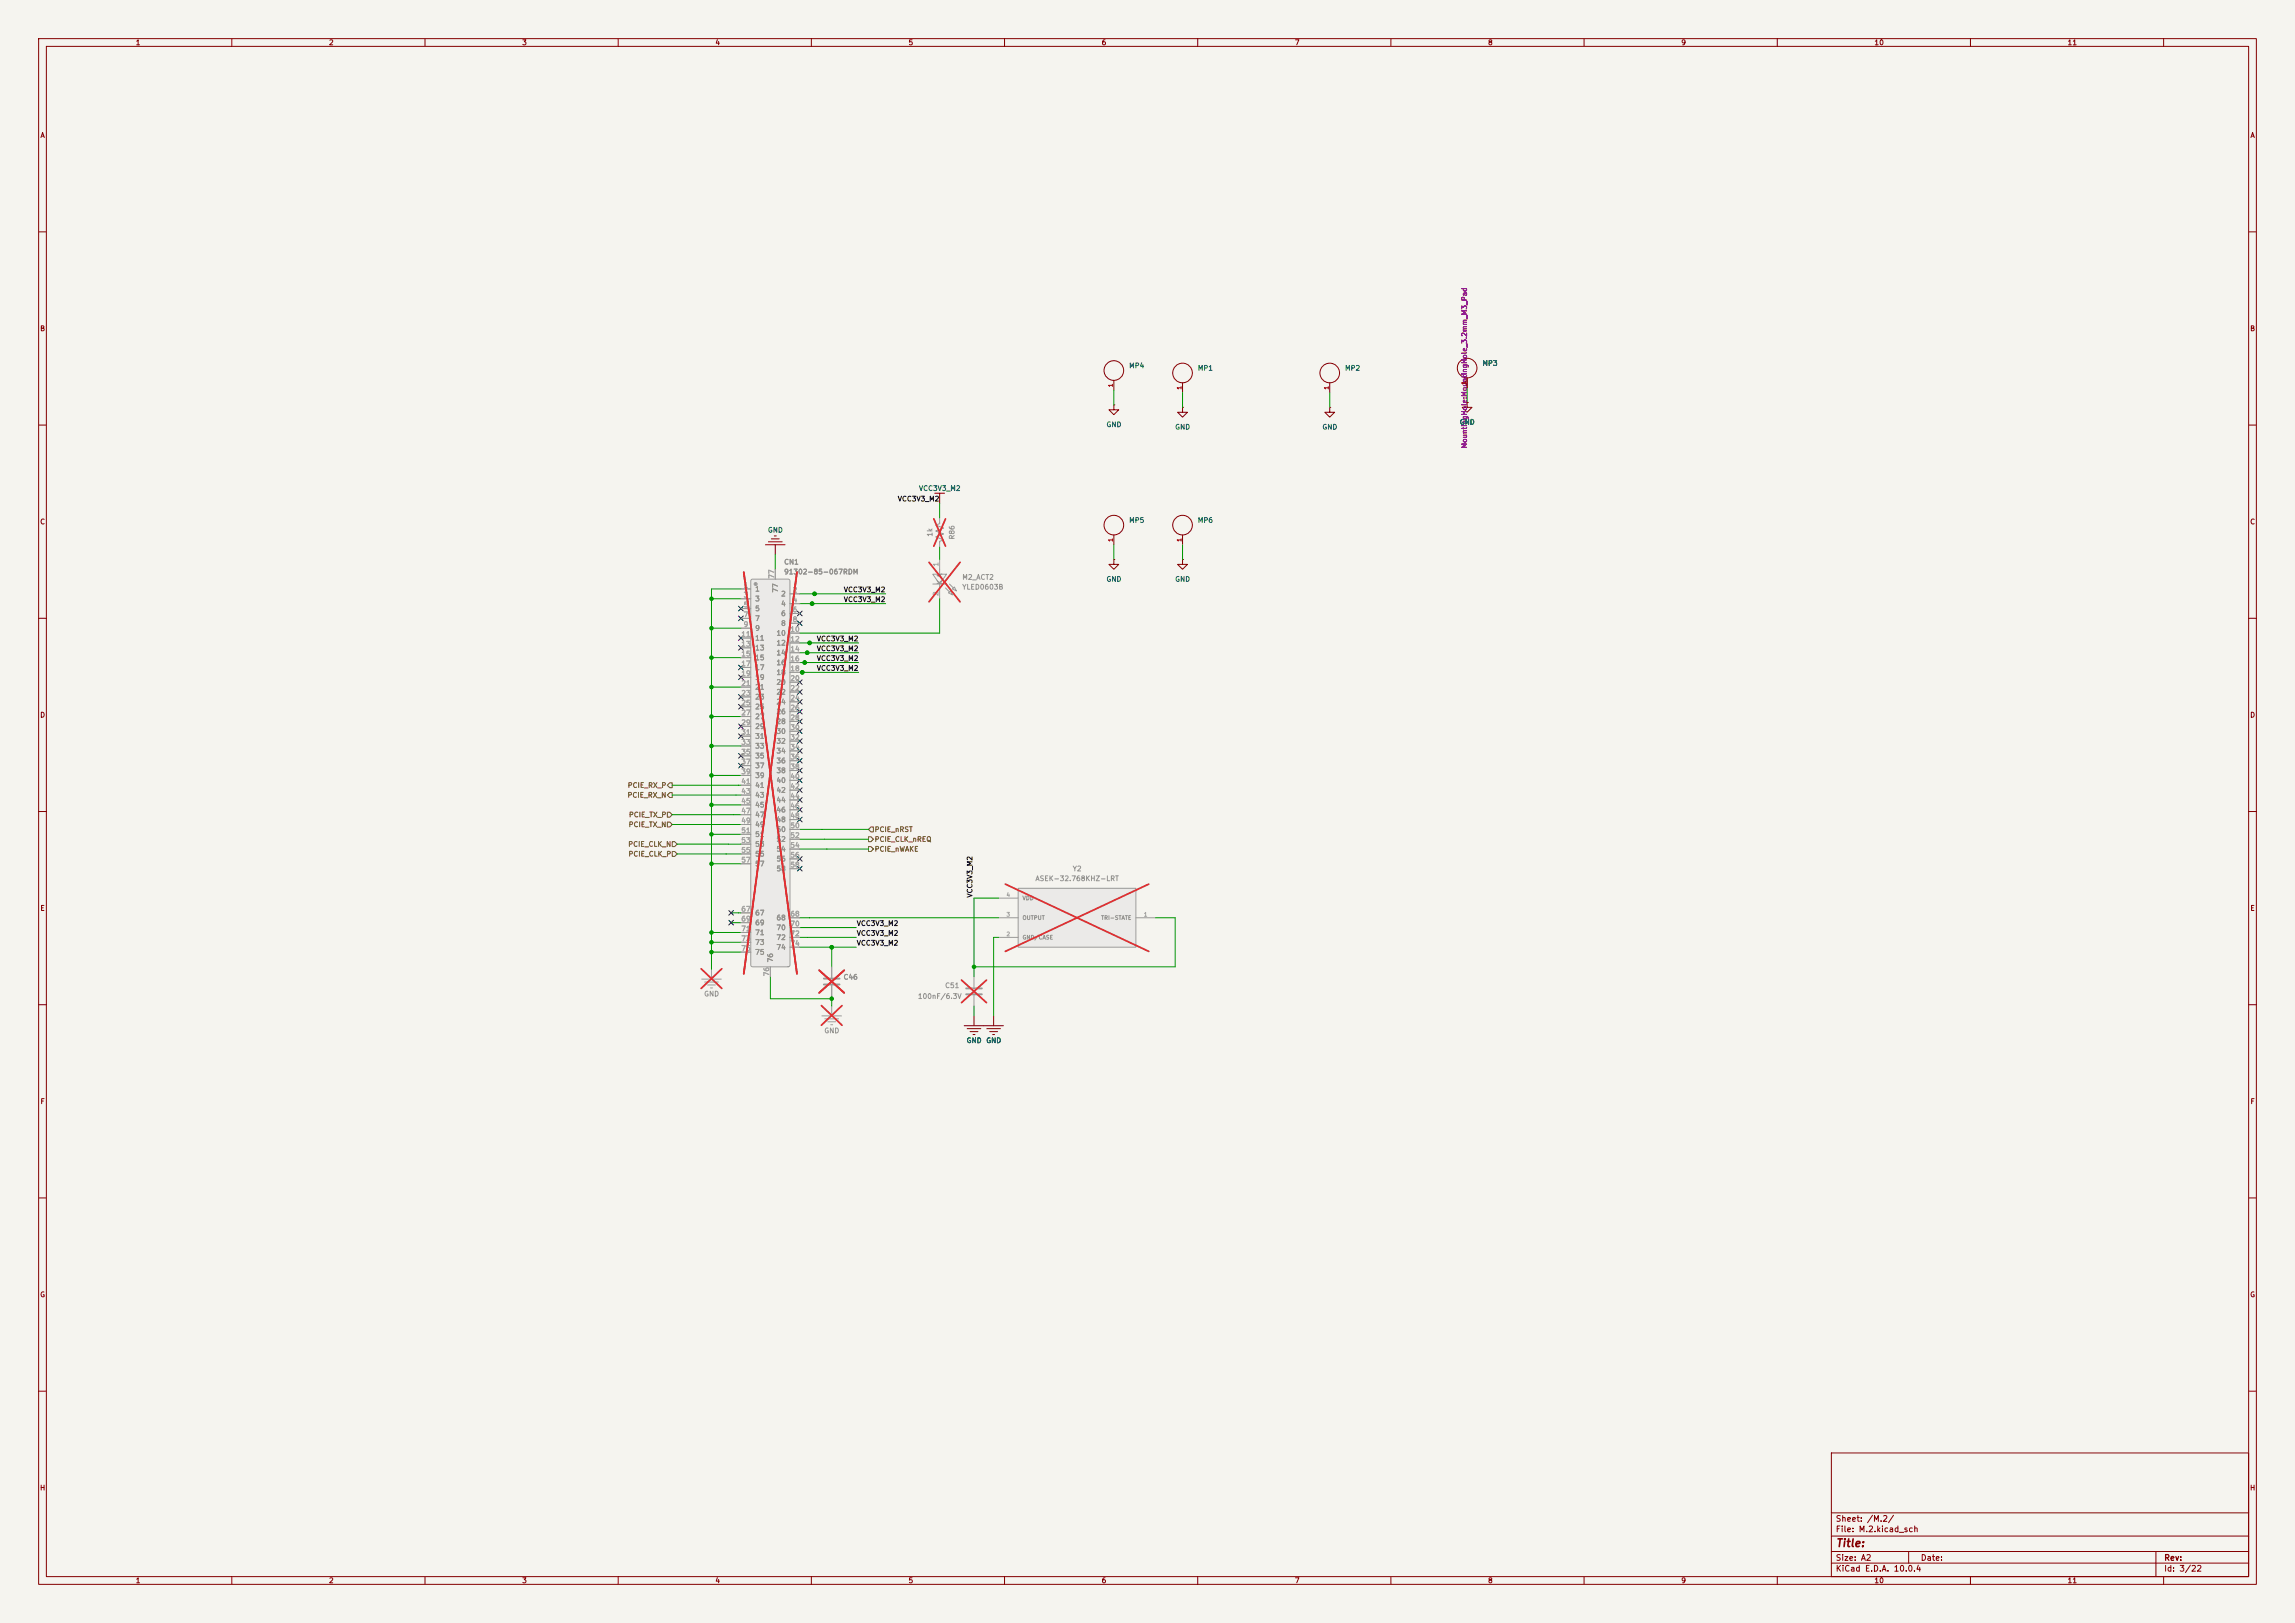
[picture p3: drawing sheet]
<svg xmlns="http://www.w3.org/2000/svg" width="594mm" height="420mm" viewBox="0 0 594 420" stroke-linecap="round" stroke-linejoin="round" font-family="sans-serif">
<defs><g id="words">
<text font-size="2" fill="#840000" x="475" y="400.8">Title:</text>
<g font-size="1.5" fill="#840000">
<text x="475" y="394.1">Sheet: /M.2/</text>
<text x="475" y="396.8">File: M.2.kicad_sch</text>
<text x="475" y="407">KiCad E.D.A. 10.0.4</text>
<text x="475" y="404.2">Size: A2</text>
<text x="497" y="404.2">Date:</text>
<text x="560" y="404.2">Rev:</text>
<text x="560" y="407">Id: 3/22</text>
</g>
<g font-size="1.3" fill="#840000">
<text x="35" y="12">1</text>
<text x="85" y="12">2</text>
<text x="135" y="12">3</text>
<text x="185" y="12">4</text>
<text x="235" y="12">5</text>
<text x="285" y="12">6</text>
<text x="335" y="12">7</text>
<text x="385" y="12">8</text>
<text x="435" y="12">9</text>
<text x="485" y="12">10</text>
<text x="535" y="12">11</text>
<text x="10.3" y="36">A</text>
<text x="582.3" y="36">A</text>
<text x="10.3" y="86">B</text>
<text x="582.3" y="86">B</text>
<text x="10.3" y="136">C</text>
<text x="582.3" y="136">C</text>
<text x="10.3" y="186">D</text>
<text x="582.3" y="186">D</text>
<text x="10.3" y="236">E</text>
<text x="582.3" y="236">E</text>
<text x="10.3" y="286">F</text>
<text x="582.3" y="286">F</text>
<text x="10.3" y="336">G</text>
<text x="582.3" y="336">G</text>
<text x="10.2" y="386">H</text>
<text x="582.2" y="386">H</text>
<text x="35" y="410">1</text>
<text x="85" y="410">2</text>
<text x="135" y="410">3</text>
<text x="185" y="410">4</text>
<text x="235" y="410">5</text>
<text x="285" y="410">6</text>
<text x="335" y="410">7</text>
<text x="385" y="410">8</text>
<text x="435" y="410">9</text>
<text x="485" y="410">10</text>
<text x="535" y="410">11</text>
</g>
<g font-size="1.3" fill="#006464">
<text x="292.1" y="95.6">MP4</text>
<text x="383.5" y="95">MP3</text>
<text x="309.9" y="96.2">MP1</text>
<text x="348" y="96.2">MP2</text>
<text x="286.3" y="110.8">GND</text>
<text x="304" y="111.5">GND</text>
<text x="342.1" y="111.5">GND</text>
<text x="377.7" y="110.2">GND</text>
<text x="237.7" y="127.3">VCC3V3_M2</text>
<text x="292.1" y="135.6">MP5</text>
<text x="309.9" y="135.6">MP6</text>
<text x="198.6" y="138.1">GND</text>
<text x="286.3" y="150.8">GND</text>
<text x="304" y="150.8">GND</text>
<text x="250.1" y="270.2">GND</text>
<text x="255.1" y="270.2">GND</text>
</g>
<text font-size="1.3" fill="#840084" x="380" y="116.2" transform="rotate(-90 380 116.2)">MountingHole:MountingHole_3.2mm_M3_Pad</text>
<g font-size="1.3" fill="#0f0f0f">
<text x="232.2" y="130.1">VCC3V3_M2</text>
<text x="218.3" y="153.5">VCC3V3_M2</text>
<text x="218.3" y="156.1">VCC3V3_M2</text>
<text x="211.3" y="166.2">VCC3V3_M2</text>
<text x="211.3" y="171.3">VCC3V3_M2</text>
<text x="211.3" y="173.9">VCC3V3_M2</text>
<text x="211.3" y="168.8">VCC3V3_M2</text>
<text x="252" y="232.4" transform="rotate(-90 252 232.4)">VCC3V3_M2</text>
<text x="221.6" y="239.9">VCC3V3_M2</text>
<text x="221.6" y="242.4">VCC3V3_M2</text>
<text x="221.6" y="245">VCC3V3_M2</text>
</g>
<g font-size="1.3" fill="#939391">
<text x="241.6" y="139" transform="rotate(-90 241.6 139)">1k</text>
<text x="247.4" y="139.7" transform="rotate(-90 247.4 139.7)">R86</text>
<text x="202.8" y="146.4">CN1</text>
<text x="202.8" y="148.9">91302-85-067RDM</text>
<text x="195.3" y="153.4">1</text>
<text x="195.3" y="155.9">3</text>
<text x="201.6" y="153.5" transform="rotate(-90 201.6 153.5)">77</text>
<text x="202" y="154.6">2</text>
<text x="244.2" y="151.4" transform="rotate(-90 244.2 151.4)">K A</text>
<text x="248.9" y="152.9">YLED0603B</text>
<text x="248.9" y="150.3">M2_ACT2</text>
<text x="195.3" y="158.5">5</text>
<text x="195.3" y="161">7</text>
<text x="202" y="157.2">4</text>
<text x="202" y="159.7">6</text>
<text x="195.3" y="163.5">9</text>
<text x="195.3" y="166.1">11</text>
<text x="200.8" y="164.8">10</text>
<text x="200.8" y="167.3">12</text>
<text x="202" y="162.3">8</text>
<text x="195.3" y="168.6">13</text>
<text x="195.3" y="171.2">15</text>
<text x="195.3" y="173.7">17</text>
<text x="200.8" y="169.9">14</text>
<text x="200.8" y="172.4">16</text>
<text x="195.3" y="176.2">19</text>
<text x="195.3" y="178.8">21</text>
<text x="200.8" y="175">18</text>
<text x="200.8" y="177.5">20</text>
<text x="195.3" y="181.3">23</text>
<text x="195.3" y="183.9">25</text>
<text x="200.8" y="180">22</text>
<text x="200.8" y="182.6">24</text>
<text x="200.8" y="185.1">26</text>
<text x="195.3" y="186.4">27</text>
<text x="195.3" y="188.9">29</text>
<text x="195.3" y="191.5">31</text>
<text x="200.8" y="187.7">28</text>
<text x="200.8" y="190.2">30</text>
<text x="195.3" y="194">33</text>
<text x="195.3" y="196.6">35</text>
<text x="200.8" y="192.7">32</text>
<text x="200.8" y="195.3">34</text>
<text x="200.8" y="197.8">36</text>
<text x="195.3" y="199.1">37</text>
<text x="195.3" y="201.6">39</text>
<text x="200.8" y="200.4">38</text>
<text x="200.8" y="202.9">40</text>
<text x="195.3" y="204.2">41</text>
<text x="195.3" y="206.7">43</text>
<text x="195.3" y="209.3">45</text>
<text x="200.8" y="205.4">42</text>
<text x="200.8" y="208">44</text>
<text x="195.3" y="211.8">47</text>
<text x="195.3" y="214.3">49</text>
<text x="200.8" y="210.5">46</text>
<text x="200.8" y="213.1">48</text>
<text x="200.8" y="215.6">50</text>
<text x="195.3" y="216.9">51</text>
<text x="195.3" y="219.4">53</text>
<text x="195.3" y="222">55</text>
<text x="200.8" y="218.1">52</text>
<text x="200.8" y="220.7">54</text>
<text x="195.3" y="224.5">57</text>
<text x="200.8" y="223.2">56</text>
<text x="200.8" y="225.8">58</text>
<text x="277.5" y="225.8">Y2</text>
<text x="267.9" y="228.3">ASEK-32.768KHZ-LRT</text>
<text x="195.3" y="237.2">67</text>
<text x="195.3" y="239.7">69</text>
<text x="200.8" y="238.5">68</text>
<text x="195.3" y="242.3">71</text>
<text x="195.3" y="244.8">73</text>
<text x="200.8" y="241">70</text>
<text x="200.8" y="243.5">72</text>
<text x="195.3" y="247.4">75</text>
<text x="200.4" y="249.2" transform="rotate(-90 200.4 249.2)">76</text>
<text x="200.8" y="246.1">74</text>
<text x="218.2" y="253.8">C46</text>
<text x="244.5" y="256">C51</text>
<text x="182.1" y="258.1">GND</text>
<text x="237.4" y="258.8">100nF/6.3V</text>
<text x="213.2" y="267.7">GND</text>
</g>
<g font-size="1.3" fill="#a5a4a2">
<text x="200.6" y="149.9" transform="rotate(-90 200.6 149.9)">77</text>
<text x="243.2" y="146.8" transform="rotate(-90 243.2 146.8)">1</text>
<text x="192.3" y="152.4">1</text>
<text x="192.3" y="154.9">3</text>
<text x="205" y="153.6">2</text>
<text x="243.2" y="154.4" transform="rotate(-90 243.2 154.4)">2</text>
<text x="192.3" y="157.5">5</text>
<text x="192.3" y="160">7</text>
<text x="205" y="156.2">4</text>
<text x="205" y="158.7">6</text>
<text x="205" y="161.3">8</text>
<text x="191.7" y="165.1">11</text>
<text x="191.7" y="167.6">13</text>
<text x="192.3" y="162.5">9</text>
<text x="204.4" y="163.8">10</text>
<text x="204.4" y="166.3">12</text>
<text x="191.7" y="170.2">15</text>
<text x="191.7" y="172.7">17</text>
<text x="204.4" y="168.9">14</text>
<text x="204.4" y="171.4">16</text>
<text x="204.4" y="174">18</text>
<text x="191.7" y="175.2">19</text>
<text x="191.7" y="177.8">21</text>
<text x="204.4" y="176.5">20</text>
<text x="204.4" y="179">22</text>
<text x="191.7" y="180.3">23</text>
<text x="191.7" y="182.9">25</text>
<text x="191.7" y="185.4">27</text>
<text x="204.4" y="181.6">24</text>
<text x="204.4" y="184.1">26</text>
<text x="191.7" y="187.9">29</text>
<text x="191.7" y="190.5">31</text>
<text x="204.4" y="186.7">28</text>
<text x="204.4" y="189.2">30</text>
<text x="204.4" y="191.7">32</text>
<text x="191.7" y="193">33</text>
<text x="191.7" y="195.6">35</text>
<text x="204.4" y="194.3">34</text>
<text x="204.4" y="196.8">36</text>
<text x="191.7" y="198.1">37</text>
<text x="191.7" y="200.6">39</text>
<text x="191.7" y="203.2">41</text>
<text x="204.4" y="199.4">38</text>
<text x="204.4" y="201.9">40</text>
<text x="191.7" y="205.7">43</text>
<text x="191.7" y="208.3">45</text>
<text x="204.4" y="204.4">42</text>
<text x="204.4" y="207">44</text>
<text x="204.4" y="209.5">46</text>
<text x="191.7" y="210.8">47</text>
<text x="191.7" y="213.3">49</text>
<text x="191.7" y="215.9">51</text>
<text x="204.4" y="212.1">48</text>
<text x="204.4" y="214.6">50</text>
<text x="191.7" y="218.4">53</text>
<text x="191.7" y="221">55</text>
<text x="204.4" y="217.1">52</text>
<text x="204.4" y="219.7">54</text>
<text x="191.7" y="223.5">57</text>
<text x="204.4" y="222.2">56</text>
<text x="204.4" y="224.8">58</text>
<text x="191.7" y="236.2">67</text>
<text x="191.7" y="238.7">69</text>
<text x="204.4" y="237.5">68</text>
<text x="191.7" y="241.3">71</text>
<text x="191.7" y="243.8">73</text>
<text x="204.4" y="240">70</text>
<text x="204.4" y="242.5">72</text>
<text x="204.4" y="245.1">74</text>
<text x="191.7" y="246.4">75</text>
<text x="199.4" y="252.8" transform="rotate(-90 199.4 252.8)">76</text>
</g>
<g font-size="1.3" fill="#725600">
<text x="162.3" y="206.7">PCIE_RX_N</text>
<text x="162.3" y="204.2">PCIE_RX_P</text>
<text x="162.6" y="214.3">PCIE_TX_N</text>
<text x="162.7" y="211.8">PCIE_TX_P</text>
<text x="226.3" y="215.6">PCIE_nRST</text>
<text x="162.5" y="219.4">PCIE_CLK_N</text>
<text x="162.5" y="222">PCIE_CLK_P</text>
<text x="226.3" y="218.1">PCIE_CLK_nREQ</text>
<text x="226.3" y="220.7">PCIE_nWAKE</text>
</g>
<g font-size="1" fill="#a90000">
<text x="288.2" y="100.3" transform="rotate(-90 288.2 100.3)">1</text>
<text x="306" y="100.9" transform="rotate(-90 306 100.9)">1</text>
<text x="344.1" y="100.9" transform="rotate(-90 344.1 100.9)">1</text>
<text x="379.7" y="99.7" transform="rotate(-90 379.7 99.7)">1</text>
<text x="288.2" y="140.3" transform="rotate(-90 288.2 140.3)">1</text>
<text x="306" y="140.3" transform="rotate(-90 306 140.3)">1</text>
</g>
<g font-size="1" fill="#a5a4a2">
<text x="260.4" y="232.3">4</text>
<text x="260.4" y="237.4">3</text>
<text x="295.9" y="237.4">1</text>
<text x="260.4" y="242.5">2</text>
</g>
<g font-size="1" fill="#939391">
<text x="264.5" y="233.2">VDD</text>
<text x="264.5" y="238.3">OUTPUT</text>
<text x="284.9" y="238.3">TRI-STATE</text>
<text x="264.5" y="243.3">GND/CASE</text>
</g>
</g></defs>
<path d="M0 0h594v420h-594z" fill="#f5f4ef" stroke="#f5f4ef" stroke-width=".26"/>
<g fill="none" stroke="#840000" stroke-width=".26">
<path d="M10 10h574v400h-574zM12 12h570v396h-570zM60 10v2M110 10v2M160 10v2M210 10v2M260 10v2M310 10v2M360 10v2M410 10v2M460 10v2M510 10v2"/>
<path d="M560 10v2M10 60h2M582 60h2M288.3 98.4v2.6M344.2 99.1v2.5M10 110h2M582 110h2M10 160h2M582 160h2M10 210h2M582 210h2M10 260h2"/>
<path d="M582 260h2M10 310h2M582 310h2M10 360h2M474 376h108v32h-108zM582 360h2M474 397.5h108M474 391.5h108M60 408v2M110 408v2M160 408v2M210 408v2"/>
<path d="M260 408v2M310 408v2M360 408v2M410 408v2M460 408v2M474 404.5h108M474 401.5h108M494 401.5v3M510 408v2M558 401.5v6.5M560 408v2"/>
<circle cx="288.3" cy="95.9" r="2.54"/>
<circle cx="344.2" cy="96.5" r="2.54"/>
</g>
<path d="M212.7 262.9h5.1M213.5 263.7h3.5M214.2 264.4h2.1M215 265.2h.5M215.3 260.3v2.6" fill="none" stroke="#9c9b98" stroke-width=".26"/>
<path d="M212.6 260.2l5.3 5.1M217.9 260.2l-5.3 5.1" fill="none" stroke="#e12e31" stroke-width=".46"/>
<path d="M194.5 150l.2-.1h9.3l.5 .4v99.4l-.2 .3-.3 .2h-9.2l-.5-.4v-99.4z" fill="#ebeae8"/>
<circle cx="195.6" cy="151.1" r=".38" fill="#9c9b98" stroke="#9c9b98" stroke-width=".26"/>
<g fill="none" stroke="#9c9b98" stroke-width=".26">
<path d="M243.2 134v1.5l-1 .4 2 .8-2 .7 2 .8-2 .7 2 .8-1 .4v1.5M191.8 152.4h2.5M191.8 154.9h2.5M191.8 157.5h2.5M194.5 150l.2-.1h9.3l.5 .4v99.4l-.2 .3-.3 .2h-9.2l-.5-.4v-99.4zM200.7 147.3v2.6M204.5 153.7h2.5M204.5 156.2h2.5M204.5 158.8h2.5M241.4 148.6h3.6l-1.8 2.5zM241.4 151.1h3.6M243.2 144.8v3.8"/>
<path d="M243.2 151.1v3.8M244.7 152.1l1 1.1M245.5 153.4l.5-.5 .5 1zM245.7 151.1l1.1 1M246.5 152.4l.5-.5 .5 1zM191.8 160h2.5M191.8 162.6h2.5M191.8 165.1h2.5M191.8 167.6h2.5M191.8 170.2h2.5M191.8 172.7h2.5M191.8 175.3h2.5"/>
<path d="M191.8 177.8h2.5M204.5 161.3h2.5M204.5 163.8h2.5M204.5 166.4h2.5M204.5 168.9h2.5M204.5 171.5h2.5M204.5 174h2.5M204.5 176.5h2.5M204.5 179.1h2.5M191.8 180.3h2.5M191.8 182.9h2.5M191.8 185.4h2.5"/>
<path d="M191.8 188h2.5M191.8 190.5h2.5M191.8 193h2.5M191.8 195.6h2.5M191.8 198.1h2.5M204.5 181.6h2.5M204.5 184.2h2.5M204.5 186.7h2.5M204.5 189.2h2.5M204.5 191.8h2.5M204.5 194.3h2.5M204.5 196.9h2.5"/>
<path d="M204.5 199.4h2.5M191.8 200.7h2.5M191.8 203.2h2.5M191.8 205.7h2.5M191.8 208.3h2.5M191.8 210.8h2.5M191.8 213.4h2.5M191.8 215.9h2.5M191.8 218.4h2.5M204.5 201.9h2.5M204.5 204.5h2.5M204.5 207h2.5"/>
<path d="M204.5 209.6h2.5M204.5 212.1h2.5M204.5 214.6h2.5M204.5 217.2h2.5M204.5 219.7h2.5M191.8 221h2.5M191.8 223.5h2.5M191.8 236.2h2.5M191.8 238.8h2.5M204.5 222.3h2.5M204.5 224.8h2.5M204.5 237.5h2.5"/>
<path d="M191.8 241.3h2.5M191.8 243.8h2.5M191.8 246.4h2.5M199.4 250.2v2.5M204.5 240h2.5M204.5 242.6h2.5M204.5 245.1h2.5M252.1 252.7v2.8M252.1 257.6v2.7"/>
</g>
<path d="M241.7 134.3l3 7M244.7 134.3l-3 7M192.5 148.1l13.8 103.9M206.3 148.1l-13.8 103.9M240.5 145.5l8 10.2M248.5 145.5l-8 10.2M248.9 253.6l6.4 5.9M255.3 253.6l-6.4 5.9" fill="none" stroke="#e12e31" stroke-width=".46"/>
<g fill="none" stroke="#840000" stroke-width=".26">
<path d="M241.9 127.6h2.6M243.2 127.6v2.6M306.1 138.4v2.6M249.6 265.4h10.1M250.3 266.2h3.6M251.1 267h2M251.8 267.7h.5M252.1 262.9v2.5M255.4 266.2h3.6M256.2 267h2M256.9 267.7h.5M257.2 262.9v2.5"/>
<circle cx="306.1" cy="135.9" r="2.54"/>
</g>
<path d="M250.1 255.8h4M250.1 257.3h4" fill="none" stroke="#9c9b98" stroke-width=".51"/>
<path d="M263.5 229.9h30.5v15.2h-30.5z" fill="#ebeae8"/>
<g fill="none" stroke="#9c9b98" stroke-width=".26">
<path d="M191.8 152.4h2.5M191.8 154.9h2.5M191.8 157.5h2.5M200.7 147.3v2.6M204.5 153.7h2.5M204.5 156.2h2.5M204.5 158.8h2.5M191.8 160h2.5M191.8 162.6h2.5M191.8 165.1h2.5M191.8 167.6h2.5M191.8 170.2h2.5"/>
<path d="M191.8 172.7h2.5M191.8 175.3h2.5M191.8 177.8h2.5M204.5 161.3h2.5M204.5 163.8h2.5M204.5 166.4h2.5M204.5 168.9h2.5M204.5 171.5h2.5M204.5 174h2.5M204.5 176.5h2.5M204.5 179.1h2.5M191.8 180.3h2.5"/>
<path d="M191.8 182.9h2.5M191.8 185.4h2.5M191.8 188h2.5M191.8 190.5h2.5M191.8 193h2.5M191.8 195.6h2.5M191.8 198.1h2.5M204.5 181.6h2.5M204.5 184.2h2.5M204.5 186.7h2.5M204.5 189.2h2.5M204.5 191.8h2.5"/>
<path d="M204.5 194.3h2.5M204.5 196.9h2.5M204.5 199.4h2.5M191.8 200.7h2.5M191.8 203.2h2.5M191.8 205.7h2.5M191.8 208.3h2.5M191.8 210.8h2.5M191.8 213.4h2.5M191.8 215.9h2.5M191.8 218.4h2.5M204.5 201.9h2.5"/>
<path d="M204.5 204.5h2.5M204.5 207h2.5M204.5 209.6h2.5M204.5 212.1h2.5M204.5 214.6h2.5M204.5 217.2h2.5M204.5 219.7h2.5M191.8 221h2.5M191.8 223.5h2.5M191.8 236.2h2.5M191.8 238.8h2.5M204.5 237.5h2.5"/>
<path d="M204.5 222.3h2.5M204.5 224.8h2.5M258.4 237.5h5.1M258.4 232.4h5.1M263.5 229.9h30.5v15.2h-30.5zM294 237.5h5.1M181.6 253.4h5.1M182.4 254.1h3.5M183.1 254.9h2.1M183.9 255.7h.5M184.1 250.8v2.6M191.8 241.3h2.5"/>
<path d="M191.8 243.8h2.5M191.8 246.4h2.5M199.4 250.2v2.5M204.5 242.6h2.5M204.5 240h2.5M204.5 245.1h2.5M215.3 250.2v2.8M215.3 255v2.8M258.4 242.6h5.1"/>
</g>
<path d="M192.5 148.1l13.8 103.9M206.3 148.1l-13.8 103.9M260.2 228.8l37.1 17.4M297.3 228.8l-37.1 17.4M181.5 250.7l5.3 5.1M186.8 250.7l-5.3 5.1M212 251.1l6.5 5.8M218.5 251.1l-6.5 5.8" fill="none" stroke="#e12e31" stroke-width=".46"/>
<path d="M213.2 253.2h4.1M213.2 254.8h4.1" fill="none" stroke="#9c9b98" stroke-width=".51"/>
<g fill="none" stroke="#840000" stroke-width=".26">
<path d="M306.1 99.1v2.5M379.7 97.8v2.5M288.3 104.8v1.2h1.3l-1.3 1.3-1.3-1.3h1.3M288.3 104.8h.1M306.1 105.4v1.3h1.2l-1.2 1.3-1.3-1.3h1.3M306.1 105.4h.1M344.2 105.4v1.3h1.2l-1.2 1.3-1.3-1.3h1.3M344.2 105.4h.1M379.7 104.1v1.3h1.3l-1.3 1.3-1.2-1.3h1.2M379.7 104.1h.1M199.6 139.4h2.1M200.4 138.7h.5"/>
<path d="M288.3 138.4v2.6M198.1 141h5.1M198.9 140.2h3.5M200.7 141v2.5M288.3 144.8v1.3h1.3l-1.3 1.2-1.3-1.2h1.3M288.3 144.8h.1M306.1 144.8v1.3h1.2l-1.2 1.2-1.3-1.2h1.3M306.1 144.8h.1"/>
<circle cx="306.1" cy="96.5" r="2.54"/>
<circle cx="379.7" cy="95.2" r="2.54"/>
<circle cx="288.3" cy="135.9" r="2.54"/>
</g>
<path d="M172.7 210.2h.7l.6 .6-.6 .7h-.7zM172.7 212.7h.7l.6 .7-.6 .6h-.7zM173.4 202.6h.6v1.2h-.6l-.7-.6zM173.4 205.1h.6v1.3h-.6l-.7-.7zM174 217.8h.6l.7 .6-.7 .7h-.6zM224.8 216.5h.6l.7 .7-.7 .6h-.6zM224.8 219.1h.6l.7 .6-.7 .6h-.6zM225.4 214h.7v1.3h-.7l-.6-.7zM174 220.3h.6l.7 .7-.7 .6h-.6z" fill="none" stroke="#725600" stroke-width=".26"/>
<g fill="none" stroke="#009600" stroke-width=".26">
<path d="M288.3 101v3.8M306.1 101.6v3.8M344.2 101.6v3.8M379.7 100.3v3.8M243.2 130.2v3.8M184.1 154.9h7.7M191.8 152.4h-7.7v98.4M200.7 143.5v3.8M210.2 156.2h.1M210.8 153.7h.1M229.2 156.2h-22.2M229.2 153.7h-22.2"/>
<path d="M243.2 141.6v3.2M243.2 154.9v8.9h-36.2M288.3 141v3.8M306.1 141v3.8M184.1 177.8h7.7M184.1 162.6h7.7M184.1 170.2h7.7M207.6 174h.1M208.3 171.4v.1M208.9 168.9h.1M209.5 166.4h.1M222.2 166.4h-15.2"/>
<path d="M222.2 171.4l-15.2 .1M222.2 168.9h-15.2M222.2 174h-15.2M184.1 185.4h7.7M184.1 193h7.7M174 205.7h17.8M174 210.8h17.8M174 213.4h17.8M174 203.2h17.8M175.3 218.4h16.5M184.1 215.9h7.7M184.1 200.7h7.7"/>
<path d="M184.1 208.3h7.7M188.6 218.4h.1M189.2 213.4h.1M189.9 210.8h.1M190.5 205.7h.1M191.1 203.2h.1M212.7 214.6h.1M213.4 217.2h.1M214 219.7h.1M224.8 217.2h-17.8M224.8 219.7h-17.8M224.8 214.6h-17.8"/>
<path d="M175.3 221h16.5M184.1 223.5h7.7M188 221h.1M189.2 238.8h2.6M189.2 236.2h2.6M190.5 238.8h.1M191.1 236.2h.1M209.5 237.5h.1M258.4 237.5h-51.4M258.4 232.4h-6.3v20.3M299.1 237.5h5.1v12.7h-52.1M184.1 241.3h7.7"/>
<path d="M184.1 243.8h7.7M184.1 246.4h7.7M199.4 252.7v5.7h15.9M208.3 240h.1M208.9 242.6h.1M215.3 245.1v5.1M215.3 257.8v2.5M221.6 240h-14.6M221.6 242.6h-14.6M221.6 245.1h-14.6M258.4 242.6h-1.2v20.3M252.1 260.3v2.6"/>
</g>
<g fill="none" stroke="#000084" stroke-width=".26">
<path d="M191.2 159.4l1.2 1.2M191.2 156.9l1.2 1.2M192.4 159.4l-1.2 1.2M192.4 156.9l-1.2 1.2M206.4 158.1l1.2 1.3M207.6 158.1l-1.2 1.3M191.2 179.7l1.2 1.2M191.2 164.5l1.2 1.2M191.2 167l1.2 1.2M191.2 172.1l1.2 1.2M191.2 174.7l1.2 1.2M192.4 179.7l-1.2 1.2"/>
<path d="M192.4 164.5l-1.2 1.2M192.4 167l-1.2 1.2M192.4 172.1l-1.2 1.2M192.4 174.7l-1.2 1.2M206.4 178.5l1.2 1.2M206.4 175.9l1.2 1.2M206.4 160.7l1.2 1.2M207.6 178.5l-1.2 1.2M207.6 175.9l-1.2 1.2M207.6 160.7l-1.2 1.2M191.2 197.5l1.2 1.2M191.2 182.3l1.2 1.2"/>
<path d="M191.2 195l1.2 1.2M191.2 189.9l1.2 1.2M191.2 187.4l1.2 1.2M192.4 197.5l-1.2 1.2M192.4 182.3l-1.2 1.2M192.4 195l-1.2 1.2M192.4 189.9l-1.2 1.2M192.4 187.4l-1.2 1.2M206.4 183.5l1.2 1.3M206.4 186.1l1.2 1.2M206.4 181l1.2 1.2M206.4 188.6l1.2 1.2"/>
<path d="M206.4 193.7l1.2 1.2M206.4 198.8l1.2 1.2M206.4 196.2l1.2 1.3M206.4 191.2l1.2 1.2M207.6 183.5l-1.2 1.3M207.6 186.1l-1.2 1.2M207.6 181l-1.2 1.2M207.6 188.6l-1.2 1.2M207.6 193.7l-1.2 1.2M207.6 198.8l-1.2 1.2M207.6 196.2l-1.2 1.3M207.6 191.2l-1.2 1.2"/>
<path d="M206.4 206.4l1.2 1.2M206.4 203.9l1.2 1.2M206.4 201.3l1.2 1.2M206.4 211.5l1.2 1.2M206.4 208.9l1.2 1.3M207.6 206.4l-1.2 1.2M207.6 203.9l-1.2 1.2M207.6 201.3l-1.2 1.2M207.6 211.5l-1.2 1.2M207.6 208.9l-1.2 1.3M188.6 238.2l1.2 1.2M188.6 235.6l1.2 1.2"/>
<path d="M189.8 238.2l-1.2 1.2M189.8 235.6l-1.2 1.2M206.4 224.2l1.2 1.2M206.4 221.6l1.2 1.3M207.6 224.2l-1.2 1.2M207.6 221.6l-1.2 1.3"/>
</g>
<g fill="#009600" stroke="#009600" stroke-width=".26">
<circle cx="184.1" cy="177.8" r=".46"/>
<circle cx="184.1" cy="185.4" r=".46"/>
<circle cx="210.8" cy="153.7" r=".46"/>
<circle cx="209.5" cy="166.4" r=".46"/>
<circle cx="210.2" cy="156.2" r=".46"/>
<circle cx="208.9" cy="168.9" r=".46"/>
<circle cx="208.3" cy="171.4" r=".46"/>
<circle cx="208.3" cy="171.5" r=".46"/>
<circle cx="184.1" cy="200.7" r=".46"/>
<circle cx="184.1" cy="208.3" r=".46"/>
<circle cx="184.1" cy="193" r=".46"/>
<circle cx="184.1" cy="243.8" r=".46"/>
<circle cx="184.1" cy="223.5" r=".46"/>
<circle cx="184.1" cy="215.9" r=".46"/>
<circle cx="184.1" cy="241.3" r=".46"/>
<circle cx="215.3" cy="245.1" r=".46"/>
<circle cx="215.3" cy="258.4" r=".46"/>
<circle cx="252.1" cy="250.2" r=".46"/>
<circle cx="184.1" cy="162.6" r=".46"/>
<circle cx="207.6" cy="174" r=".46"/>
<circle cx="184.1" cy="170.2" r=".46"/>
<circle cx="184.1" cy="154.9" r=".46"/>
<circle cx="184.1" cy="246.4" r=".46"/>
</g>
<use href="#words"/>
</svg>
